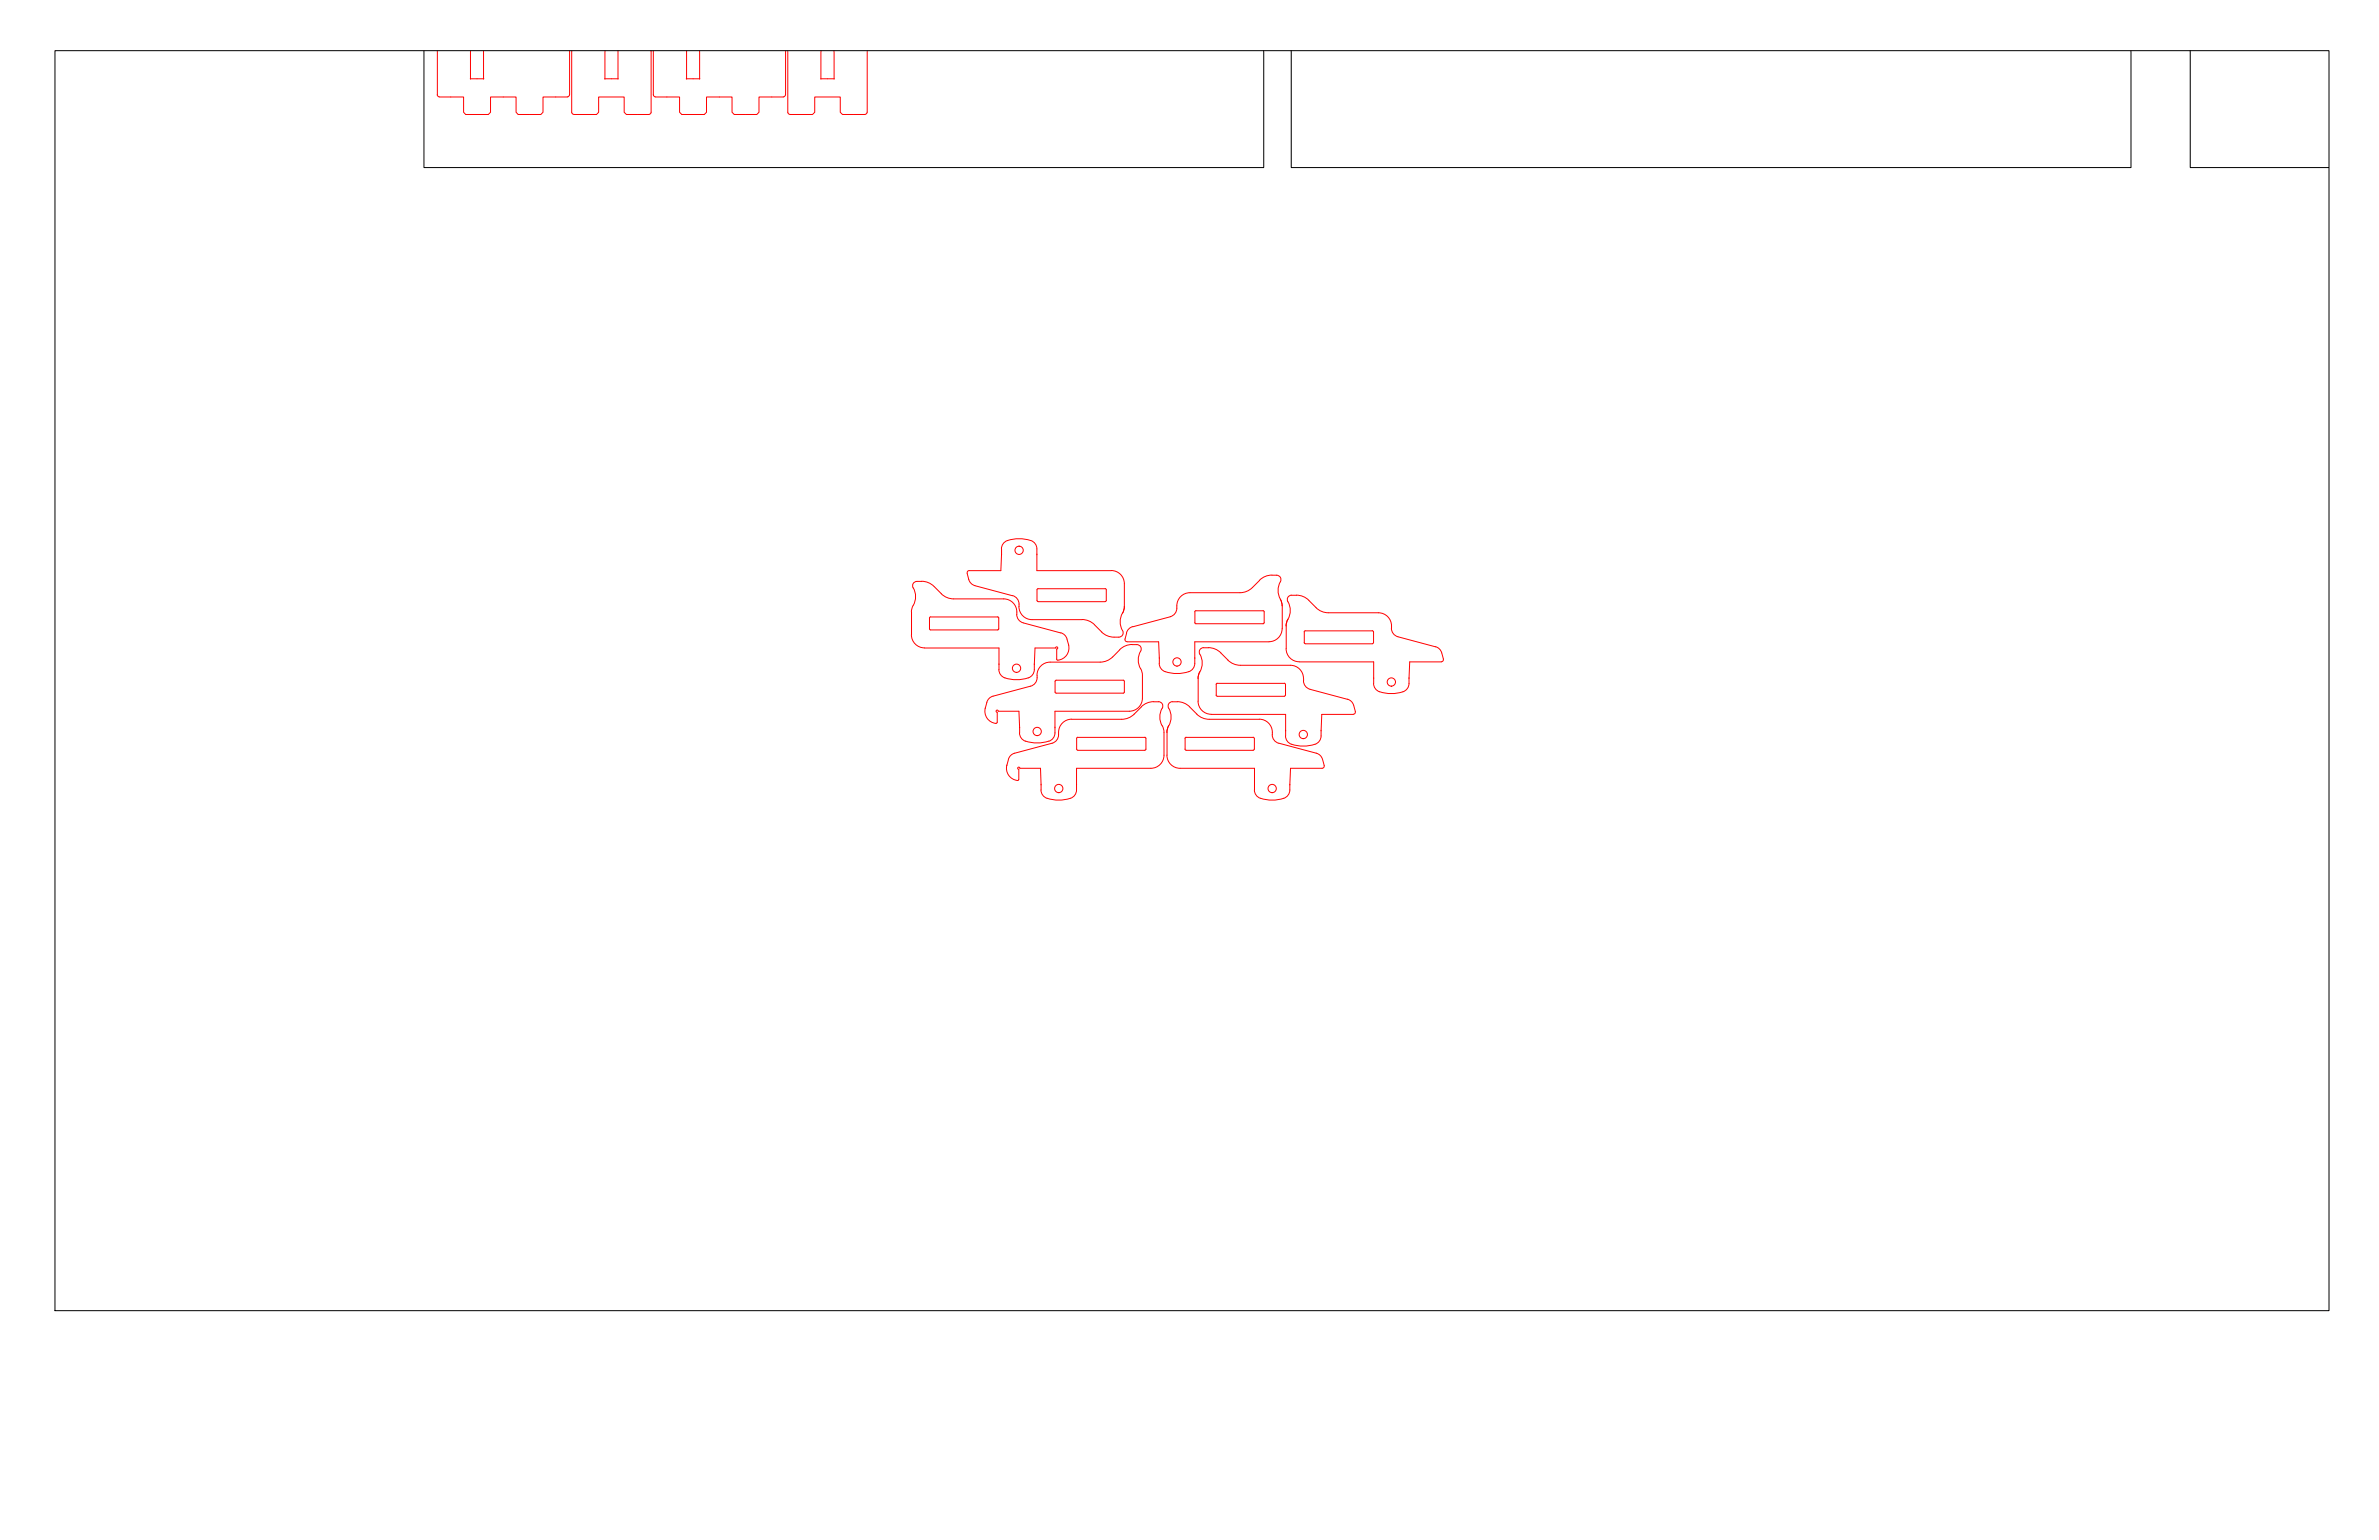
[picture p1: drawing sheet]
<svg xmlns="http://www.w3.org/2000/svg" width="864mm" height="559mm" viewBox="0 0 864 559" stroke-linecap="round" stroke-linejoin="round" font-family="sans-serif">
<!-- layer: 0 -->
<path d="M20 18.4h825.5v457.2h-825.5zM153.9 18.4v42.4h304.8v-42.4M468.7 18.4v42.4h304.9v-42.4M795.1 18.4v42.4h50.3" fill="none" stroke="#000" stroke-width=".36"/>
<!-- layer: CUT -->
<g fill="none" stroke="#f00" stroke-width=".36">
<path d="M158.8 18.4l-.1 16 .3 .5 .5 .3M170.8 18.4v10.3M175.5 18.4v10.3M206.8 18.4l-.1 16-.2 .5-.6 .3M207.5 18.4v22.3l.3 .6 .5 .2M219.6 18.4v10.3M224.3 18.4v10.3M236.4 18.4v22.3l-.3 .6-.5 .2M237.2 18.4v16l.2 .5 .5 .3M249.2 18.4v10.3M254 18.4v10.3M285.2 18.4l-.1 16-.2 .5-.6 .3"/>
<path d="M286 18.4v22.3l.2 .6 .6 .2M298 18.4v10.3M302.8 18.4v10.3M314.8 18.4v22.3M159.5 35.2h8.8v5.5l.8 .8h8.2l.8-.8v-5.5h9.2v5.5l.8 .8h8.2l.8-.8v-5.5h8.9M170.7 28.6h5M219.5 28.6h4.9M238 35.2h8.7v5.5l.8 .8h8.2l.8-.8v-5.5h9.2v5.5l.8 .8h8.2l.8-.8v-5.5h8.9M249.1 28.6h5M297.9 28.6h5M208.3 41.5h8.2l.8-.8v-5.5h9.3v5.5l.8 .8h8.2M286.8 41.5h8.2l.8-.8v-5.5h9.2v5.5l.8 .8h8.2"/>
<path d="M314.8 40.7l-.3 .6-.5 .2M331.5 213.3a6.9 6.9 0 0 1-.4 7.3l-.2 1-.1 8.7a4.8 4.8 0 0 0 4.8 4.8M334.6 210.9l2.1 .4 2.4 1.5M334.6 211a3 3 0 0 0-2.9 .4l-.4 .7 .2 1.2M339.1 212.8l2.6 2.6M341.7 215.4l1.7 1.3 2.1 .6h18.9a4.9 4.9 0 0 1 4.7 5.6M351.9 207l-.7 .3-.1 .7a5.7 5.7 0 0 0 1.4 3.7l1.4 .8 13.7 3.7M363.6 201.3a5 5 0 0 1 .7-4.2 10.6 10.6 0 0 1 9-1.2 3.4 3.4 0 0 1 3.1 3.3v7.9h27M363.6 201.1l-.3 6h-11.4M367.6 216.1l1.5 .9 .6 1 .2 1.2M369.9 219.2a4.8 4.8 0 0 0 4.7 5.6h18.2M376.8 213.6l-.4 .4v3.9l.4 .4"/>
<path d="M376.9 213.6h24.3M376.9 218.3h24.3M401.2 213.6l.4 .4v3.9l-.4 .4M403.4 207a4.8 4.8 0 0 1 4.7 4.8l-.1 9.3a9.2 9.2 0 0 0-1.2 6.2l.3 .8a1.76 1.76 0 0 1 .6 1.9 1.76 1.76 0 0 1-1.6 1.2 7.2 7.2 0 0 1-6.2-1.9M427.2 219.9a3.4 3.4 0 0 1-2.4 3.9M457.3 210.6l-3.2 3.1-2.6 1.2-19.5 .2a4.8 4.8 0 0 0-4.8 4.7M461.7 208.7l-2.1 .3-2.4 1.5M461.7 208.7h1.7M463.4 208.7a1.74 1.74 0 0 1 1.6 1.2 1.74 1.74 0 0 1-.6 1.9 7.2 7.2 0 0 0 .8 6.6l.2 1.4M465.5 219.9l-.1 8.2a4.8 4.8 0 0 1-4.7 4.7l-27 .1v7.8M467.5 218.3a6.4 6.4 0 0 1 0 6.4M475.1 217.8a6.9 6.9 0 0 0-7.3-1.4l-.5 .7 .2 1.2"/>
<path d="M475.1 217.9l2.6 2.6M335.6 235.1h27v7.9M337.8 223.8l-.4 .5v3.9l.4 .4M337.8 223.9h24.4M362.2 223.8l.4 .4v4l-.4 .4h-24.4M369.1 222.9l.2 1.2 .6 1 1.5 .9M371.5 226l13.6 3.7M383.2 235.1a.4 .4 0 0 1 .4-.4 .4 .4 0 0 1 .4 .4 .4 .4 0 0 1-.4 .4v3.7M383.2 235.1h-7.5l-.2 6M383.6 239.1l.4 .4M385.1 229.6l1.4 .8a6.1 6.1 0 0 1 1.5 3.7M387.9 234a4.5 4.5 0 0 1-3.9 5.6"/>
<path d="M392.8 224.8l1.4 .2 2 .8 3.7 3.5M409 229.7l-.6 2.4 .3 .6 .4 .1M409.2 232.9h11.4l.2 6M411 233.9l-1.5 .1-1.9 .8-4.3 4.1-2.5 1.2-19.6 .2M411 233.9a3 3 0 0 1 2.8 .5l.4 .7-.1 1.2M411.2 227.4l-1.4 .8-.9 1.4M414 236.3a6.4 6.4 0 0 0 0 6.4M420.8 238.6v2.1M424.9 223.8l-13.7 3.6M433.7 222l.4-.4h24.6l.2 .4v3.9M433.7 225.9l.4 .4h24.4l.4-.4M433.8 222v3.9"/>
<path d="M435.6 237.4a6.4 6.4 0 0 1 0 6.4M436.9 235a1.59 1.59 0 0 0-1.4 2.4M436.9 235h1.8M438.7 235l2.7 .6 1.8 1.3M443.2 236.9l3.7 3.5 1.9 .8 1.5 .2M466.9 235.4a4.8 4.8 0 0 0 4.7 4.7l27.1 .1v7.8M466.9 227.1v8.3M467.5 224.7l-.6 2.4M473.5 229.3l-.1 3.9 .4 .4h24.4M477.7 220.5l1.7 1.2 2.8 .6M482.2 222.3h18.2a5 5 0 0 1 4.8 6.3l.4 1.1 1.3 1.1 14.7 4 .9 .7a6.1 6.1 0 0 1 1.5 3.7M498.2 228.9l.4 .4"/>
<path d="M498.2 228.9h-24.4l-.4 .4M498.6 229.3v3.9l-.4 .4M523.9 239.1l-.1 .7-.6 .3-11.5 .1-.2 6M357.7 256.9a4.5 4.5 0 0 0 3.8 5.6M360.5 252.6l-1.5 .8a5.9 5.9 0 0 0-1.4 3.7M362.6 242.9l.4 1.7 .8 .8 1 .6M374.1 249l-13.6 3.6M375.5 240.9a5.1 5.1 0 0 1-.8 4.1 10.5 10.5 0 0 1-8.1 1.4l-1.8-.4M381.2 240.3a5.1 5.1 0 0 0-4.8 6.2l-.8 1.6-1.5 .9M383.1 247l.3-.2h24.3l.4 .4v3.9l-.3 .4h-24.4l-.4-.4zM414.1 242.6l.6 1.9v8.8M414.3 256.5a6.9 6.9 0 0 1 7.4-1.4l.4 1.1a7.4 7.4 0 0 0 .2 8l.2 1.5v8.3"/>
<path d="M414.3 256.5l-3.1 3.1-2.6 1.2-19.5 .2M414.7 253.3a4.8 4.8 0 0 1-4.8 4.8h-26.9v7.9M420.8 240.7a3.7 3.7 0 0 0 4.1 3.5 10.5 10.5 0 0 0 8-1.4l.6-1 .2-1.1M431.9 256.5a6.9 6.9 0 0 0-7.4-1.4l-.5 1.1a7.4 7.4 0 0 1-.2 8l-.2 1.5v8.3M431.9 256.5l2.6 2.6M434.4 259.1l1.8 1.3 2 .6h18.9M434.9 254.4a4.8 4.8 0 0 0 4.8 4.8h27v7.9M434.9 246.2v8.2M435.5 243.8l-.6 2.4M441.5 248.1l24.7-.2 .4 .4v3.9l-.4 .5-24.3-.1-.4-.2zM450.3 241.4h18.1M468.4 241.4a4.8 4.8 0 0 1 4.8 4.8"/>
<path d="M473.2 246.2a3.3 3.3 0 0 0 2.3 3.9l14.2 3.8 1.2 1 .5 1.1M491.4 256l.6 2.4-.5 .7-11.7 .1-.2 6M498.6 248l.5 1.6 .7 .9 1 .5M511.5 245.9a5.1 5.1 0 0 1-.8 4.2 10.6 10.6 0 0 1-8.9 1.2l-1-.3M362 262.1l-.5 .4M362 262.1v-3.6a.4 .4 0 0 1-.4-.4 .4 .4 0 0 1 .4-.4 .4 .4 0 0 1 .4 .4h7.5l.2 6M365.5 277.6a4.3 4.3 0 0 0 4.2 5.5l.1-.3M366.1 275.6l-.6 2.2M368.3 273.3l-1.4 .8-.8 1.5M369.8 279.2a.4 .4 0 0 1-.4-.4 .4 .4 0 0 1 .4-.4 .4 .4 0 0 1 .4 .4h7.5l.2 6M369.8 279.2v3.6M370.1 265.9l.4 1.7 .8 .8 1 .6"/>
<path d="M370.1 263.8v2.2M372.3 268.9a13.5 13.5 0 0 0 8.5 0M381.9 269.7l-13.6 3.6M383 265.9l-.5 1.7-.7 .8-1 .6M389 261a5.1 5.1 0 0 0-4.8 6.2l-.8 1.6-1.5 .9M390.9 267.7l.3-.2h24.4l.4 .4v3.9l-.4 .5-24.4-.1-.4-.4zM422.5 274a4.8 4.8 0 0 1-4.7 4.8h-27v7.9M423.6 274a4.8 4.8 0 0 0 4.8 4.8h27v7.9M430.6 267.5l-.4 .2v4.1l.4 .4M430.6 267.6l24.3-.1 .4 .4M455.3 271.8l-.4 .4-24.3 .1M455.4 267.9v3.9"/>
<path d="M457.1 261a5.1 5.1 0 0 1 4.8 6.2l.4 1.1 1.3 1.2 14.3 3.8M466.7 267a3.7 3.7 0 0 0 4 3.5 10.5 10.5 0 0 0 8.1-1.4l.6-.9 .2-1.2M477.8 273.3l1.5 .8 .8 1.5M479.6 265v2.1M479.9 278.8h-11.4l-.3 6M480.1 275.6l.6 2.4-.3 .6-.5 .2M377.9 286.6a3.7 3.7 0 0 0 4.1 3.5 10.5 10.5 0 0 0 8-1.4l.6-.9 .2-1.2M377.9 284.6v2.1M455.4 286.6a3.7 3.7 0 0 0 4 3.5 10.3 10.3 0 0 0 8-1.4l.6-.9 .2-1.2M468.2 284.6v2.1"/>
<circle cx="369.9" cy="199.7" r="1.5"/>
<circle cx="369" cy="242.5" r="1.5"/>
<circle cx="427.3" cy="240.2" r="1.5"/>
<circle cx="505.1" cy="247.5" r="1.5"/>
<circle cx="376.5" cy="265.4" r="1.5"/>
<circle cx="473.1" cy="266.5" r="1.5"/>
<circle cx="384.3" cy="286.1" r="1.5"/>
<circle cx="461.8" cy="286.1" r="1.5"/>
</g>
</svg>
